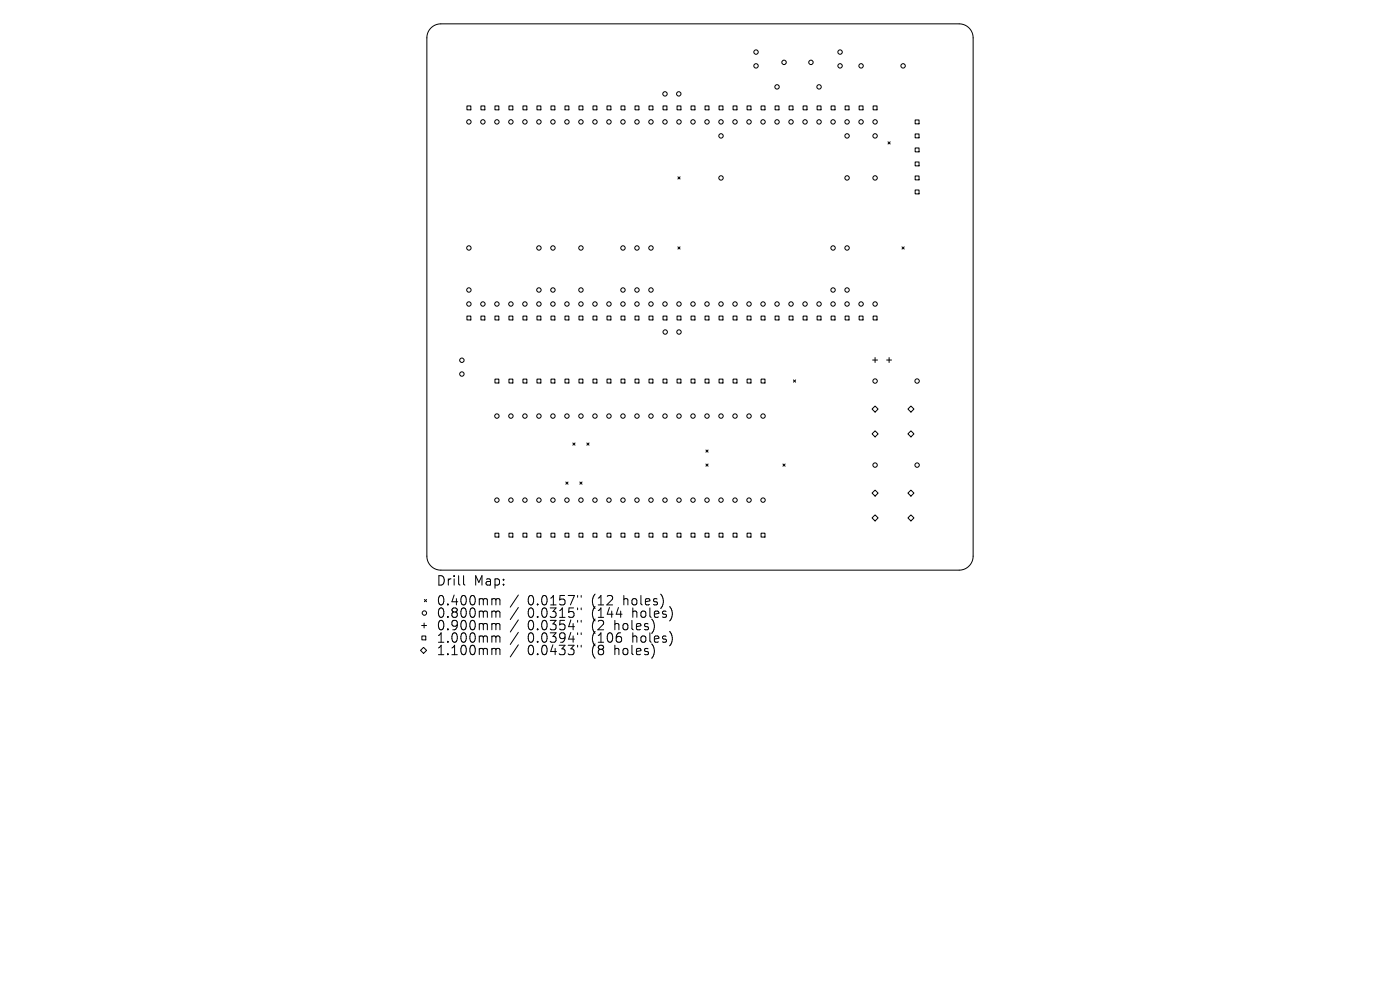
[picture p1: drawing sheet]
<svg xmlns="http://www.w3.org/2000/svg" width="297mm" height="210mm" viewBox="0 0 297 210" stroke-linecap="round" stroke-linejoin="round" font-family="sans-serif">
<defs><g id="words">
<g font-size="2.8">
<text x="92.5" y="124.5">Drill</text>
<text x="100.5" y="124.5">Map:</text>
<text x="92.5" y="128.7">0.400mm</text>
<text x="92.5" y="131.3">0.800mm</text>
<text x="111.9" y="128.7">0.0157&quot;</text>
<text x="111.9" y="131.3">0.0315&quot;</text>
<text x="125.7" y="128.7">(12</text>
<text x="125.7" y="131.3">(144</text>
<text x="132.5" y="128.7">holes)</text>
<text x="134.4" y="131.3">holes)</text>
<text x="92.5" y="134">0.900mm</text>
<text x="92.5" y="136.6">1.000mm</text>
<text x="111.9" y="134">0.0354&quot;</text>
<text x="111.9" y="136.6">0.0394&quot;</text>
<text x="125.7" y="134">(2</text>
<text x="125.7" y="136.6">(106</text>
<text x="130.6" y="134">holes)</text>
<text x="134.4" y="136.6">holes)</text>
<text x="92.5" y="139.3">1.100mm</text>
<text x="111.9" y="139.3">0.0433&quot;</text>
<text x="125.7" y="139.3">(8</text>
<text x="130.6" y="139.3">holes)</text>
</g>
</g></defs>
<g fill="none" stroke="#000" stroke-width=".21">
<path d="M91.4 5.9a2.97 2.97 0 0 1 2.1-.8h110a2.97 2.97 0 0 1 2.9 2.9v110a2.97 2.97 0 0 1-2.9 2.9h-110a2.97 2.97 0 0 1-2.9-2.9v-110a2.97 2.97 0 0 1 .8-2.1zM99.1 22.5h.8v.8h-.8zM102 22.5h.9v.8h-.9zM105 22.5h.8v.8h-.8zM108 22.5h.8v.8h-.8zM110.9 22.5h.9v.8h-.9zM113.9 22.5h.8v.8h-.8zM116.9 22.5h.8v.8h-.8zM119.9 22.5h.8v.8h-.8zM122.8 22.5h.9v.8h-.9zM125.8 22.5h.8v.8h-.8zM128.8 22.5h.8v.8h-.8z"/>
<path d="M131.7 22.5h.9v.8h-.9zM134.7 22.5h.8v.8h-.8zM137.7 22.5h.8v.8h-.8zM140.7 22.5h.8v.8h-.8zM143.6 22.5h.9v.8h-.9zM143.8 37.5l.5 .5M144.3 37.5l-.5 .5M146.6 22.5h.8v.8h-.8zM149.6 22.5h.8v.8h-.8zM152.5 22.5h.9v.8h-.9zM155.5 22.5h.8v.8h-.8zM158.5 22.5h.8v.8h-.8z"/>
<path d="M161.5 22.5h.8v.8h-.8zM164.4 22.5h.9v.8h-.9zM167.4 22.5h.8v.8h-.8zM170.4 22.5h.8v.8h-.8zM173.3 22.5h.9v.8h-.9zM176.3 22.5h.8v.8h-.8zM179.3 22.5h.8v.8h-.8zM182.3 22.5h.8v.8h-.8zM185.2 22.5h.9v.8h-.9zM188.4 30.1l.5 .4M188.9 30.1l-.5 .4M194.1 25.4h.9v.9h-.9z"/>
<path d="M194.1 28.4h.9v.8h-.9zM194.1 31.4h.9v.8h-.9zM194.1 34.4h.9v.8h-.9zM194.1 37.3h.9v.9h-.9zM143.8 52.4l.5 .4M144.3 52.4l-.5 .4M191.4 52.4l.4 .4M191.8 52.4l-.4 .4M194.1 40.3h.9v.8h-.9zM99.1 67h.8v.9h-.8zM102 67h.9v.9h-.9zM105 67h.8v.9h-.8z"/>
<path d="M108 67h.8v.9h-.8zM110.9 67h.9v.9h-.9zM113.9 67h.8v.9h-.8zM116.9 67h.8v.9h-.8zM119.9 67h.8v.9h-.8zM122.8 67h.9v.9h-.9zM125.8 67h.8v.9h-.8zM128.8 67h.8v.9h-.8zM131.7 67h.9v.9h-.9zM134.7 67h.8v.9h-.8zM137.7 67h.8v.9h-.8zM140.7 67h.8v.9h-.8z"/>
<path d="M143.6 67h.9v.9h-.9zM146.6 67h.8v.9h-.8zM149.6 67h.8v.9h-.8zM152.5 67h.9v.9h-.9zM155.5 67h.8v.9h-.8zM158.5 67h.8v.9h-.8zM161.5 67h.8v.9h-.8zM164.4 67h.9v.9h-.9zM167.4 67h.8v.9h-.8zM170.4 67h.8v.9h-.8zM173.3 67h.9v.9h-.9zM176.3 67h.8v.9h-.8z"/>
<path d="M179.3 67h.8v.9h-.8zM182.3 67h.8v.9h-.8zM185.1 76.4h1.1M185.2 67h.9v.9h-.9zM185.6 75.8v1.1M188.1 76.4h1M188.6 75.8v1.1M105 80.4h.8v.8h-.8zM108 80.4h.8v.8h-.8zM110.9 80.4h.9v.8h-.9zM113.9 80.4h.8v.8h-.8zM116.9 80.4h.8v.8h-.8z"/>
<path d="M119.9 80.4h.8v.8h-.8zM121.5 94l.5 .4M122 94l-.5 .4M122.8 80.4h.9v.8h-.9zM124.5 94l.5 .4M125 94l-.5 .4M125.8 80.4h.8v.8h-.8zM128.8 80.4h.8v.8h-.8zM131.7 80.4h.9v.8h-.9zM134.7 80.4h.8v.8h-.8zM137.7 80.4h.8v.8h-.8zM140.7 80.4h.8v.8h-.8z"/>
<path d="M143.6 80.4h.9v.8h-.9zM146.6 80.4h.8v.8h-.8zM149.6 80.4h.8v.8h-.8zM149.8 95.5l.4 .4M149.8 98.4l.4 .5M150.2 95.5l-.4 .4M150.2 98.4l-.4 .5M152.5 80.4h.9v.8h-.9zM155.5 80.4h.8v.8h-.8zM158.5 80.4h.8v.8h-.8zM161.5 80.4h.8v.8h-.8zM166.1 98.4l.5 .5"/>
<path d="M166.6 98.4l-.5 .5M168.3 80.6l.5 .5M168.8 80.6l-.5 .5M185.6 86.1l.7 .7-.7 .6-.6-.6zM185.6 91.4l.7 .6-.7 .7-.6-.7zM193.2 86.1l.7 .7-.7 .6-.6-.6zM193.2 91.4l.7 .6-.7 .7-.6-.7zM105 113.1h.8v.8h-.8zM108 113.1h.8v.8h-.8zM110.9 113.1h.9v.8h-.9zM113.9 113.1h.8v.8h-.8zM116.9 113.1h.8v.8h-.8z"/>
<path d="M119.9 113.1h.8v.8h-.8zM120 102.2l.5 .5M120.5 102.2l-.5 .5M122.8 113.1h.9v.8h-.9zM123 102.2l.5 .5M123.5 102.2l-.5 .5M125.8 113.1h.8v.8h-.8zM128.8 113.1h.8v.8h-.8zM131.7 113.1h.9v.8h-.9zM134.7 113.1h.8v.8h-.8zM137.7 113.1h.8v.8h-.8zM140.7 113.1h.8v.8h-.8z"/>
<path d="M143.6 113.1h.9v.8h-.9zM146.6 113.1h.8v.8h-.8zM149.6 113.1h.8v.8h-.8zM152.5 113.1h.9v.8h-.9zM155.5 113.1h.8v.8h-.8zM158.5 113.1h.8v.8h-.8zM161.5 113.1h.8v.8h-.8zM185.6 104l.7 .6-.7 .6-.6-.6zM185.6 109.2l.7 .7-.7 .6-.6-.6zM192.6 104.6l.6-.6 .7 .6-.7 .6zM192.6 109.9l.6-.7 .7 .7-.7 .6zM89.4 132.7h1.1"/>
<path d="M89.5 134.9h.8v.8h-.8zM89.9 137.3l.6 .7-.6 .6-.7-.6zM90 132.2v1M90 127.2l.5 .4M90.5 127.2l-.5 .4M98.3 122.1v1.7l.3 .3M104.6 127l.5 .1 .1 .2M104.6 129.6h.3l.3 .3M104.6 132.3h.3l.3 .3M104.6 134.9h.3l.3 .3M104.6 137.5l.5 .1 .1 .2M105.2 127.3l.3-.3 .5 .1 .1 1.2"/>
<path d="M105.2 127.3v1M105.2 129.9v1.1M105.2 132.6v1M105.2 135.2v1M105.2 137.8v1.1M105.2 129.9l.3-.3 .5 .1 .1 1.3M105.2 132.6l.3-.3 .5 .1 .1 1.2M105.2 135.2l.3-.3 .5 .1 .1 1.2M105.2 137.8l.3-.3 .5 .1 .1 1.3M110 126.2l-1.8 2.6M110 128.9l-1.8 2.5M110 131.5l-1.8 2.6"/>
<path d="M110 134.1l-1.8 2.6M110 136.8l-1.8 2.6M122.5 126.3v.4M122.5 129v.3M122.5 131.6v.4M122.5 134.2v.4M122.5 136.9v.4M123.3 126.3v.4M123.3 129v.3M123.3 131.6v.4M123.3 134.2v.4M123.3 136.9v.4"/>
<circle cx="141.1" cy="19.9" r=".47"/>
<circle cx="144" cy="19.9" r=".47"/>
<circle cx="160.4" cy="11" r=".47"/>
<circle cx="160.4" cy="14" r=".47"/>
<circle cx="164.8" cy="18.4" r=".47"/>
<circle cx="166.3" cy="13.2" r=".47"/>
<circle cx="172" cy="13.2" r=".47"/>
<circle cx="173.8" cy="18.4" r=".47"/>
<circle cx="178.2" cy="11" r=".47"/>
<circle cx="178.2" cy="14" r=".47"/>
<circle cx="182.7" cy="14" r=".47"/>
<circle cx="191.6" cy="14" r=".47"/>
<circle cx="99.5" cy="25.9" r=".47"/>
<circle cx="102.4" cy="25.9" r=".47"/>
<circle cx="105.4" cy="25.9" r=".47"/>
<circle cx="108.4" cy="25.9" r=".47"/>
<circle cx="111.4" cy="25.9" r=".47"/>
<circle cx="114.3" cy="25.9" r=".47"/>
<circle cx="117.3" cy="25.9" r=".47"/>
<circle cx="120.3" cy="25.9" r=".47"/>
<circle cx="123.2" cy="25.9" r=".47"/>
<circle cx="126.2" cy="25.9" r=".47"/>
<circle cx="129.2" cy="25.9" r=".47"/>
<circle cx="132.2" cy="25.9" r=".47"/>
<circle cx="135.1" cy="25.9" r=".47"/>
<circle cx="138.1" cy="25.9" r=".47"/>
<circle cx="141.1" cy="25.9" r=".47"/>
<circle cx="144" cy="25.9" r=".47"/>
<circle cx="147" cy="25.9" r=".47"/>
<circle cx="150" cy="25.9" r=".47"/>
<circle cx="153" cy="28.8" r=".47"/>
<circle cx="153" cy="37.7" r=".47"/>
<circle cx="153" cy="25.9" r=".47"/>
<circle cx="155.9" cy="25.9" r=".47"/>
<circle cx="158.9" cy="25.9" r=".47"/>
<circle cx="161.9" cy="25.9" r=".47"/>
<circle cx="164.8" cy="25.9" r=".47"/>
<circle cx="167.8" cy="25.9" r=".47"/>
<circle cx="170.8" cy="25.9" r=".47"/>
<circle cx="173.8" cy="25.9" r=".47"/>
<circle cx="176.7" cy="25.9" r=".47"/>
<circle cx="179.7" cy="28.8" r=".47"/>
<circle cx="179.7" cy="37.7" r=".47"/>
<circle cx="179.7" cy="25.9" r=".47"/>
<circle cx="182.7" cy="25.9" r=".47"/>
<circle cx="185.6" cy="28.8" r=".47"/>
<circle cx="185.6" cy="37.7" r=".47"/>
<circle cx="185.6" cy="25.9" r=".47"/>
<circle cx="99.5" cy="52.6" r=".47"/>
<circle cx="114.3" cy="52.6" r=".47"/>
<circle cx="117.3" cy="52.6" r=".47"/>
<circle cx="123.2" cy="52.6" r=".47"/>
<circle cx="132.2" cy="52.6" r=".47"/>
<circle cx="135.1" cy="52.6" r=".47"/>
<circle cx="138.1" cy="52.6" r=".47"/>
<circle cx="176.7" cy="52.6" r=".47"/>
<circle cx="179.7" cy="52.6" r=".47"/>
<circle cx="98" cy="79.3" r=".47"/>
<circle cx="98" cy="76.4" r=".47"/>
<circle cx="99.5" cy="64.5" r=".47"/>
<circle cx="99.5" cy="61.5" r=".47"/>
<circle cx="102.4" cy="64.5" r=".47"/>
<circle cx="105.4" cy="64.5" r=".47"/>
<circle cx="108.4" cy="64.5" r=".47"/>
<circle cx="111.4" cy="64.5" r=".47"/>
<circle cx="114.3" cy="64.5" r=".47"/>
<circle cx="114.3" cy="61.5" r=".47"/>
<circle cx="117.3" cy="61.5" r=".47"/>
<circle cx="117.3" cy="64.5" r=".47"/>
<circle cx="120.3" cy="64.5" r=".47"/>
<circle cx="123.2" cy="64.5" r=".47"/>
<circle cx="123.2" cy="61.5" r=".47"/>
<circle cx="126.2" cy="64.5" r=".47"/>
<circle cx="129.2" cy="64.5" r=".47"/>
<circle cx="132.2" cy="61.5" r=".47"/>
<circle cx="132.2" cy="64.5" r=".47"/>
<circle cx="135.1" cy="61.5" r=".47"/>
<circle cx="135.1" cy="64.5" r=".47"/>
<circle cx="138.1" cy="61.5" r=".47"/>
<circle cx="138.1" cy="64.5" r=".47"/>
<circle cx="141.1" cy="64.5" r=".47"/>
<circle cx="141.1" cy="70.4" r=".47"/>
<circle cx="144" cy="64.5" r=".47"/>
<circle cx="144" cy="70.4" r=".47"/>
<circle cx="147" cy="64.5" r=".47"/>
<circle cx="150" cy="64.5" r=".47"/>
<circle cx="153" cy="64.5" r=".47"/>
<circle cx="155.9" cy="64.5" r=".47"/>
<circle cx="158.9" cy="64.5" r=".47"/>
<circle cx="161.9" cy="64.5" r=".47"/>
<circle cx="164.8" cy="64.5" r=".47"/>
<circle cx="167.8" cy="64.5" r=".47"/>
<circle cx="170.8" cy="64.5" r=".47"/>
<circle cx="173.8" cy="64.5" r=".47"/>
<circle cx="176.7" cy="61.5" r=".47"/>
<circle cx="176.7" cy="64.5" r=".47"/>
<circle cx="179.7" cy="61.5" r=".47"/>
<circle cx="179.7" cy="64.5" r=".47"/>
<circle cx="182.7" cy="64.5" r=".47"/>
<circle cx="185.6" cy="64.5" r=".47"/>
<circle cx="105.4" cy="88.3" r=".47"/>
<circle cx="108.4" cy="88.3" r=".47"/>
<circle cx="111.4" cy="88.3" r=".47"/>
<circle cx="114.3" cy="88.3" r=".47"/>
<circle cx="117.3" cy="88.3" r=".47"/>
<circle cx="120.3" cy="88.3" r=".47"/>
<circle cx="123.2" cy="88.3" r=".47"/>
<circle cx="126.2" cy="88.3" r=".47"/>
<circle cx="129.2" cy="88.3" r=".47"/>
<circle cx="132.2" cy="88.3" r=".47"/>
<circle cx="135.1" cy="88.3" r=".47"/>
<circle cx="138.1" cy="88.3" r=".47"/>
<circle cx="141.1" cy="88.3" r=".47"/>
<circle cx="144" cy="88.3" r=".47"/>
<circle cx="147" cy="88.3" r=".47"/>
<circle cx="150" cy="88.3" r=".47"/>
<circle cx="153" cy="88.3" r=".47"/>
<circle cx="155.9" cy="88.3" r=".47"/>
<circle cx="158.9" cy="88.3" r=".47"/>
<circle cx="161.9" cy="88.3" r=".47"/>
<circle cx="185.6" cy="80.8" r=".47"/>
<circle cx="185.6" cy="98.7" r=".47"/>
<circle cx="194.6" cy="80.8" r=".47"/>
<circle cx="194.6" cy="98.7" r=".47"/>
<circle cx="105.4" cy="106.1" r=".47"/>
<circle cx="108.4" cy="106.1" r=".47"/>
<circle cx="111.4" cy="106.1" r=".47"/>
<circle cx="114.3" cy="106.1" r=".47"/>
<circle cx="117.3" cy="106.1" r=".47"/>
<circle cx="120.3" cy="106.1" r=".47"/>
<circle cx="123.2" cy="106.1" r=".47"/>
<circle cx="126.2" cy="106.1" r=".47"/>
<circle cx="129.2" cy="106.1" r=".47"/>
<circle cx="132.2" cy="106.1" r=".47"/>
<circle cx="135.1" cy="106.1" r=".47"/>
<circle cx="138.1" cy="106.1" r=".47"/>
<circle cx="141.1" cy="106.1" r=".47"/>
<circle cx="144" cy="106.1" r=".47"/>
<circle cx="147" cy="106.1" r=".47"/>
<circle cx="150" cy="106.1" r=".47"/>
<circle cx="153" cy="106.1" r=".47"/>
<circle cx="155.9" cy="106.1" r=".47"/>
<circle cx="158.9" cy="106.1" r=".47"/>
<circle cx="161.9" cy="106.1" r=".47"/>
<circle cx="90" cy="130" r=".47"/>
</g>
<use href="#words"/>
</svg>
